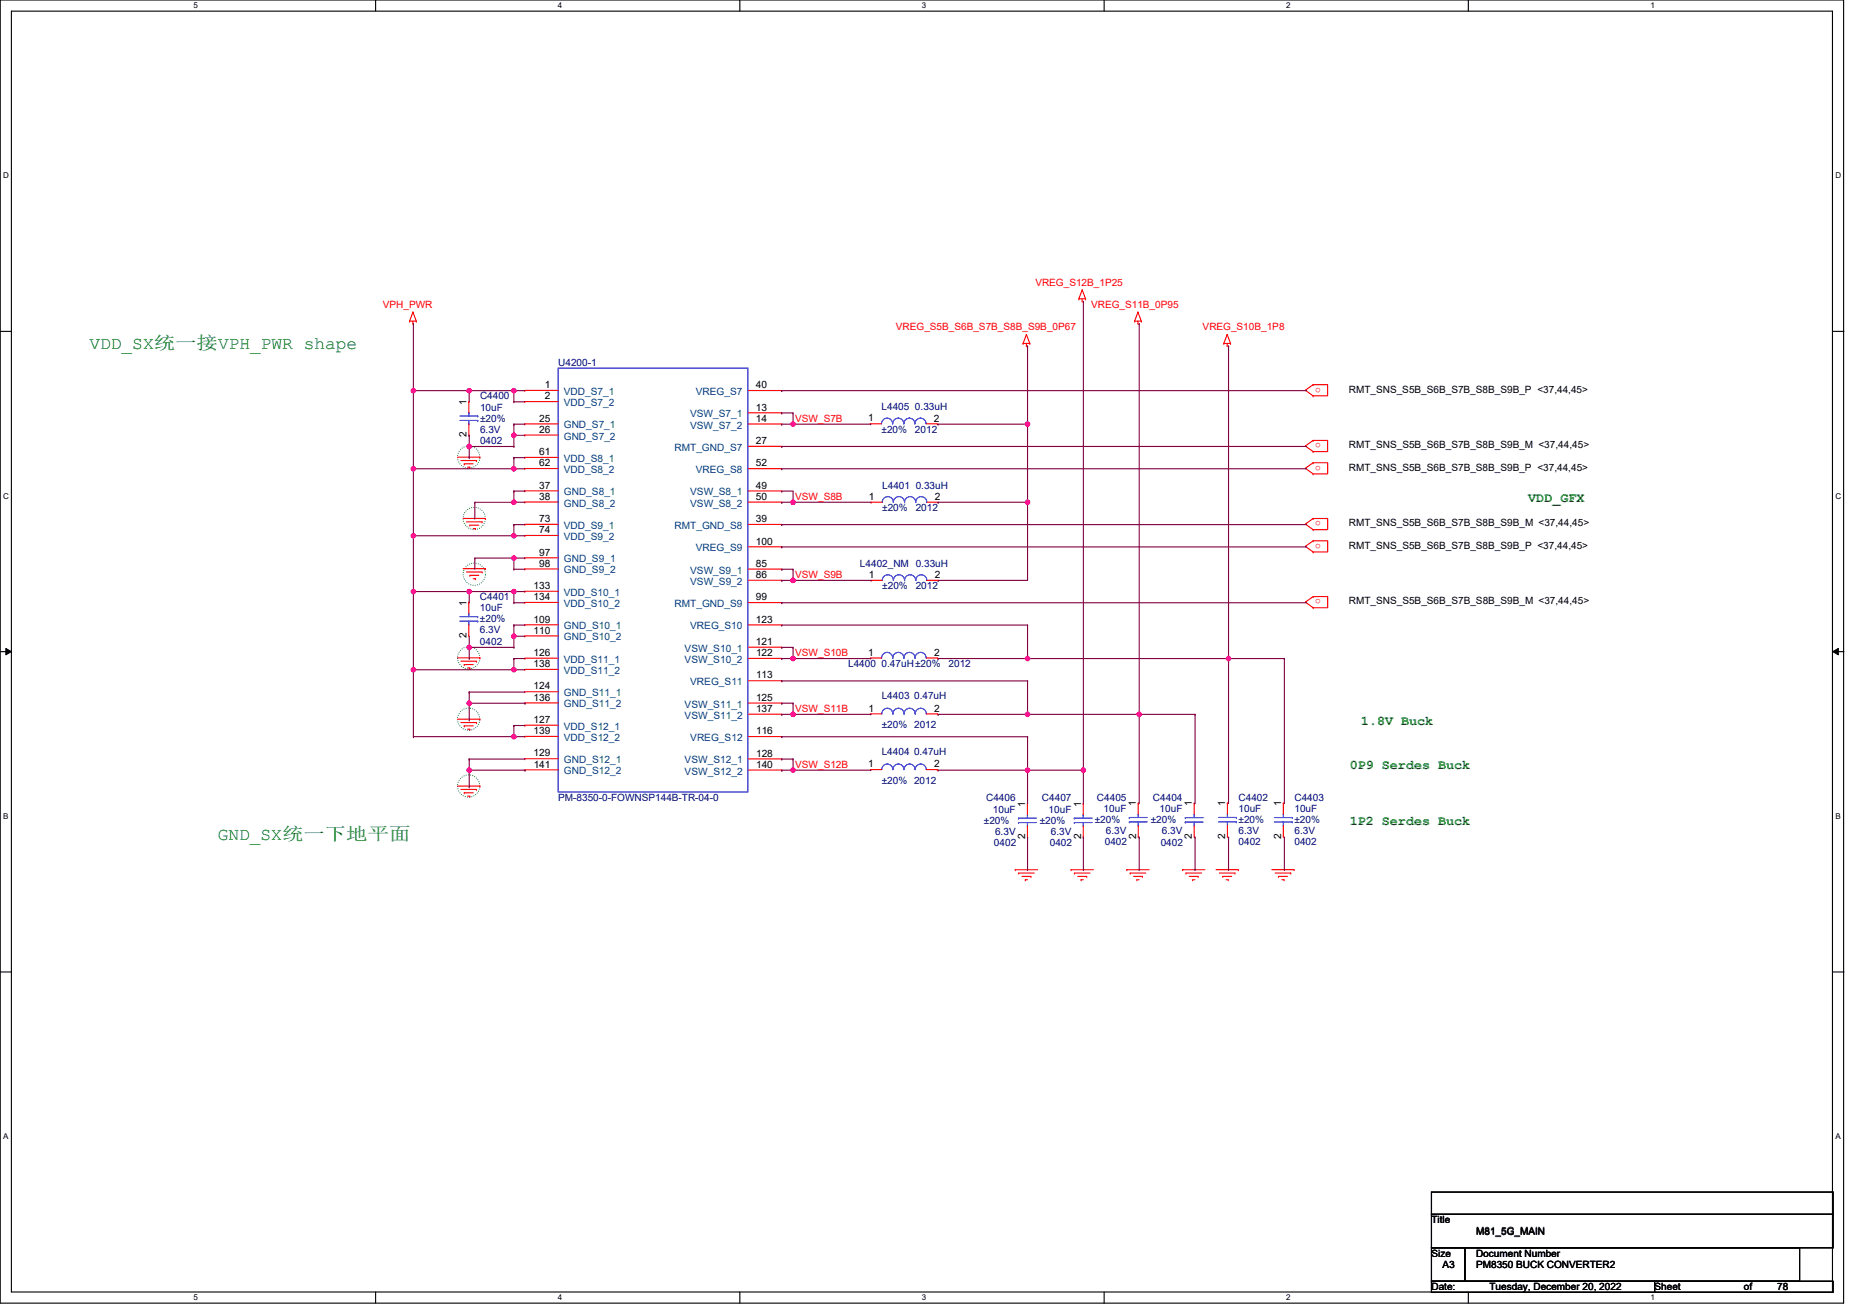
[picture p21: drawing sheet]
<svg xmlns="http://www.w3.org/2000/svg" width="297mm" height="210mm" viewBox="0 0 297 210" stroke-linecap="round" stroke-linejoin="round" font-family="sans-serif">
<defs><g id="words">
<g font-size="2.8" fill="#008000">
<text x="14.3" y="55.7">VDD_SX统级删VPH_PWR shape</text>
<text x="34.7" y="134">GND_SX统级电电统统</text>
</g>
<g font-size="2.1" fill="#008000">
<text x="243.7" y="80">VDD_GFX</text>
<text x="217" y="115.6">1.8V Buck</text>
<text x="215.2" y="122.7">0P9 Serdes Buck</text>
<text x="215.2" y="131.6">1P2 Serdes Buck</text>
</g>
<g font-size="1.6" fill="#f00">
<text x="165.1" y="45.5">VREG_S12B_1P25</text>
<text x="61" y="49.1">VPH_PWR</text>
<text x="142.9" y="52.7">VREG_S5B_S6B_S7B_S8B_S9B_0P67</text>
<text x="174" y="49.1">VREG_S11B_0P95</text>
<text x="191.8" y="52.7">VREG_S10B_1P8</text>
<text x="210.6" y="61.8" transform="rotate(180 210.6 61.8)">o</text>
<text x="126.8" y="67.3">VSW_S7B</text>
<text x="210.6" y="70.7" transform="rotate(180 210.6 70.7)">o</text>
<text x="210.6" y="74.3" transform="rotate(180 210.6 74.3)">o</text>
<text x="126.8" y="79.7">VSW_S8B</text>
<text x="210.6" y="83.2" transform="rotate(180 210.6 83.2)">o</text>
<text x="210.6" y="86.7" transform="rotate(180 210.6 86.7)">o</text>
<text x="126.8" y="92.2">VSW_S9B</text>
<text x="210.6" y="95.6" transform="rotate(180 210.6 95.6)">o</text>
<text x="126.8" y="104.7">VSW_S10B</text>
<text x="126.8" y="113.6">VSW_S11B</text>
<text x="126.8" y="122.5">VSW_S12B</text>
</g>
<g font-size="1.6" fill="#000080">
<text x="89" y="58.4">U4200-1</text>
<text x="76.5" y="63.7">C4400</text>
<text x="76.5" y="65.5">10uF</text>
<text x="140.6" y="65.5">L4405 0.33uH</text>
<text x="76.5" y="70.8">0402</text>
<text x="76.5" y="69">6.3V</text>
<text x="76.5" y="67.3">±20%</text>
<text x="140.6" y="69">±20%</text>
<text x="145.9" y="69">2012</text>
<text x="140.7" y="78">L4401 0.33uH</text>
<text x="140.7" y="81.5">±20%</text>
<text x="146" y="81.5">2012</text>
<text x="76.5" y="95.7">C4401</text>
<text x="137.1" y="90.4">L4402_NM 0.33uH</text>
<text x="140.7" y="94">±20%</text>
<text x="146" y="94">2012</text>
<text x="76.5" y="97.5">10uF</text>
<text x="76.5" y="101">6.3V</text>
<text x="76.5" y="99.3">±20%</text>
<text x="76.5" y="102.8">0402</text>
<text x="135.2" y="106.4">L4400 0.47uH±20%</text>
<text x="151.2" y="106.4">2012</text>
<text x="140.6" y="111.6">L4403 0.47uH</text>
<text x="140.6" y="116.2">±20% 2012</text>
<text x="140.6" y="120.5">L4404 0.47uH</text>
<text x="140.6" y="125.1">±20% 2012</text>
<text x="89" y="127.8">PM-8350-0-FOWNSP144B-TR-04-0</text>
<text x="156.9" y="131.4">±20%</text>
<text x="157.2" y="127.8">C4406</text>
<text x="158.3" y="129.6">10uF</text>
<text x="165.8" y="131.4">±20%</text>
<text x="166.1" y="127.8">C4407</text>
<text x="167.2" y="129.6">10uF</text>
<text x="174.5" y="131.3">±20%</text>
<text x="174.9" y="127.7">C4405</text>
<text x="176" y="129.5">10uF</text>
<text x="183.5" y="131.3">±20%</text>
<text x="183.8" y="127.8">C4404</text>
<text x="184.9" y="129.5">10uF</text>
<text x="197.5" y="127.7">C4402</text>
<text x="197.5" y="129.5">10uF</text>
<text x="197.5" y="131.3">±20%</text>
<text x="206.4" y="127.7">C4403</text>
<text x="206.4" y="129.5">10uF</text>
<text x="206.4" y="131.3">±20%</text>
<text x="158.5" y="135">0402</text>
<text x="158.7" y="133.2">6.3V</text>
<text x="167.4" y="134.9">0402</text>
<text x="167.6" y="133.2">6.3V</text>
<text x="176.1" y="134.8">0402</text>
<text x="176.3" y="133.1">6.3V</text>
<text x="185.1" y="134.9">0402</text>
<text x="185.2" y="133.1">6.3V</text>
<text x="197.5" y="134.8">0402</text>
<text x="197.5" y="133.1">6.3V</text>
<text x="206.4" y="134.9">0402</text>
<text x="206.4" y="133.1">6.3V</text>
</g>
<g font-size="1.6">
<text x="74.4" y="64.6" transform="rotate(-90 74.4 64.6)">1</text>
<text x="86.9" y="61.9">1</text>
<text x="86.9" y="63.7">2</text>
<text x="120.5" y="61.9">40</text>
<text x="120.5" y="65.5">13</text>
<text x="215.1" y="62.6">RMT_SNS_S5B_S6B_S7B_S8B_S9B_P &lt;37,44,45&gt;</text>
<text x="74.4" y="69.7" transform="rotate(-90 74.4 69.7)">2</text>
<text x="86" y="67.3">25</text>
<text x="86" y="69">26</text>
<text x="120.5" y="67.3">14</text>
<text x="120.5" y="70.8">27</text>
<text x="138.4" y="67.2">1</text>
<text x="148.9" y="67.2">2</text>
<text x="215.1" y="71.5">RMT_SNS_S5B_S6B_S7B_S8B_S9B_M &lt;37,44,45&gt;</text>
<text x="86" y="72.6">61</text>
<text x="86" y="74.4">62</text>
<text x="86" y="77.9">37</text>
<text x="120.5" y="74.4">52</text>
<text x="120.5" y="77.9">49</text>
<text x="215.1" y="75.1">RMT_SNS_S5B_S6B_S7B_S8B_S9B_P &lt;37,44,45&gt;</text>
<text x="86" y="79.7">38</text>
<text x="86" y="83.3">73</text>
<text x="120.5" y="79.7">50</text>
<text x="120.5" y="83.3">39</text>
<text x="138.5" y="79.7">1</text>
<text x="149" y="79.7">2</text>
<text x="215.1" y="84">RMT_SNS_S5B_S6B_S7B_S8B_S9B_M &lt;37,44,45&gt;</text>
<text x="86" y="85.1">74</text>
<text x="86" y="88.6">97</text>
<text x="120.5" y="86.9">100</text>
<text x="215.1" y="87.5">RMT_SNS_S5B_S6B_S7B_S8B_S9B_P &lt;37,44,45&gt;</text>
<text x="85.1" y="94">133</text>
<text x="85.1" y="95.7">134</text>
<text x="86" y="90.4">98</text>
<text x="120.5" y="90.4">85</text>
<text x="120.5" y="92.2">86</text>
<text x="120.5" y="95.8">99</text>
<text x="138.5" y="92.2">1</text>
<text x="149" y="92.2">2</text>
<text x="74.4" y="96.6" transform="rotate(-90 74.4 96.6)">1</text>
<text x="74.4" y="101.7" transform="rotate(-90 74.4 101.7)">2</text>
<text x="85.1" y="99.3">109</text>
<text x="85.1" y="101.1">110</text>
<text x="120.5" y="99.3">123</text>
<text x="215.1" y="96.4">RMT_SNS_S5B_S6B_S7B_S8B_S9B_M &lt;37,44,45&gt;</text>
<text x="85.1" y="104.6">126</text>
<text x="85.1" y="106.4">138</text>
<text x="120.5" y="102.9">121</text>
<text x="120.5" y="104.7">122</text>
<text x="138.4" y="104.6">1</text>
<text x="148.9" y="104.6">2</text>
<text x="85.1" y="110">124</text>
<text x="85.1" y="111.8">136</text>
<text x="120.5" y="108.2">113</text>
<text x="120.5" y="111.8">125</text>
<text x="120.5" y="113.6">137</text>
<text x="138.4" y="113.5">1</text>
<text x="148.9" y="113.5">2</text>
<text x="85.1" y="115.3">127</text>
<text x="85.1" y="117.1">139</text>
<text x="120.5" y="117.1">116</text>
<text x="85.1" y="120.7">129</text>
<text x="85.1" y="122.4">141</text>
<text x="120.5" y="120.7">128</text>
<text x="120.5" y="122.5">140</text>
<text x="138.4" y="122.4">1</text>
<text x="148.9" y="122.4">2</text>
<text x="163.5" y="128.7" transform="rotate(-90 163.5 128.7)">1</text>
<text x="172.4" y="128.7" transform="rotate(-90 172.4 128.7)">1</text>
<text x="181.1" y="128.6" transform="rotate(-90 181.1 128.6)">1</text>
<text x="190" y="128.6" transform="rotate(-90 190 128.6)">1</text>
<text x="195.3" y="128.6" transform="rotate(-90 195.3 128.6)">1</text>
<text x="204.3" y="128.6" transform="rotate(-90 204.3 128.6)">1</text>
<text x="163.5" y="133.9" transform="rotate(-90 163.5 133.9)">2</text>
<text x="172.4" y="133.9" transform="rotate(-90 172.4 133.9)">2</text>
<text x="181.1" y="133.8" transform="rotate(-90 181.1 133.8)">2</text>
<text x="190.1" y="133.8" transform="rotate(-90 190.1 133.8)">2</text>
<text x="195.3" y="133.8" transform="rotate(-90 195.3 133.8)">2</text>
<text x="204.3" y="133.8" transform="rotate(-90 204.3 133.8)">2</text>
<text x="228.2" y="195.1">Title</text>
<text x="235.3" y="196.9">M81_5G_MAIN</text>
<text x="228.2" y="200.5">Size</text>
<text x="230" y="202.2">A3</text>
<text x="235.3" y="200.5">Document Number</text>
<text x="235.3" y="202.2">PM8350 BUCK CONVERTER2</text>
<text x="228.2" y="205.8">Date:</text>
<text x="237.5" y="205.8">Tuesday, December 20, 2022</text>
<text x="263.8" y="205.8">Sheet</text>
<text x="278" y="205.8">of</text>
<text x="283.4" y="205.8">78</text>
</g>
<g font-size="1.6" fill="#004080">
<text x="89.9" y="63">VDD_S7_1</text>
<text x="89.9" y="64.8">VDD_S7_2</text>
<text x="110.9" y="63">VREG_S7</text>
<text x="89.9" y="68.3">GND_S7_1</text>
<text x="89.9" y="70.1">GND_S7_2</text>
<text x="107.5" y="71.9">RMT_GND_S7</text>
<text x="110" y="66.6">VSW_S7_1</text>
<text x="110" y="68.3">VSW_S7_2</text>
<text x="89.9" y="73.7">VDD_S8_1</text>
<text x="89.9" y="75.5">VDD_S8_2</text>
<text x="110.9" y="75.5">VREG_S8</text>
<text x="89.9" y="79">GND_S8_1</text>
<text x="89.9" y="80.8">GND_S8_2</text>
<text x="110" y="79">VSW_S8_1</text>
<text x="110" y="80.8">VSW_S8_2</text>
<text x="89.9" y="84.4">VDD_S9_1</text>
<text x="89.9" y="86.1">VDD_S9_2</text>
<text x="89.9" y="89.7">GND_S9_1</text>
<text x="107.5" y="84.4">RMT_GND_S8</text>
<text x="110.9" y="87.9">VREG_S9</text>
<text x="89.9" y="91.5">GND_S9_2</text>
<text x="89.9" y="95">VDD_S10_1</text>
<text x="110" y="91.5">VSW_S9_1</text>
<text x="110" y="93.3">VSW_S9_2</text>
<text x="89.9" y="96.8">VDD_S10_2</text>
<text x="89.9" y="100.4">GND_S10_1</text>
<text x="107.5" y="96.8">RMT_GND_S9</text>
<text x="110" y="100.4">VREG_S10</text>
<text x="89.9" y="102.2">GND_S10_2</text>
<text x="89.9" y="105.7">VDD_S11_1</text>
<text x="89.9" y="107.5">VDD_S11_2</text>
<text x="109.2" y="104">VSW_S10_1</text>
<text x="109.2" y="105.7">VSW_S10_2</text>
<text x="89.9" y="111.1">GND_S11_1</text>
<text x="89.9" y="112.8">GND_S11_2</text>
<text x="109.2" y="112.9">VSW_S11_1</text>
<text x="110" y="109.3">VREG_S11</text>
<text x="89.9" y="116.4">VDD_S12_1</text>
<text x="89.9" y="118.2">VDD_S12_2</text>
<text x="109.2" y="114.6">VSW_S11_2</text>
<text x="110.1" y="118.2">VREG_S12</text>
<text x="89.9" y="121.7">GND_S12_1</text>
<text x="89.9" y="123.5">GND_S12_2</text>
<text x="109.2" y="121.8">VSW_S12_1</text>
<text x="109.2" y="123.5">VSW_S12_2</text>
</g>
<g font-size="1.3">
<text x="30.9" y="1.3">5</text>
<text x="88.9" y="1.3">4</text>
<text x="147" y="1.3">3</text>
<text x="205.1" y="1.3">2</text>
<text x="263.2" y="1.3">1</text>
<text x=".5" y="28.5">D</text>
<text x="292.6" y="28.5">D</text>
<text x=".5" y="79.5">C</text>
<text x="292.7" y="79.5">C</text>
<text x=".5" y="130.6">B</text>
<text x="292.7" y="130.6">B</text>
<text x=".5" y="181.7">A</text>
<text x="292.7" y="181.7">A</text>
<text x="30.9" y="207.4">5</text>
<text x="88.9" y="207.4">4</text>
<text x="147" y="207.4">3</text>
<text x="205.1" y="207.4">2</text>
<text x="263.2" y="207.4">1</text>
</g>
</g></defs>
<path d="M0 0h293.9v207.9h-293.9zM1.8 1.8h290.4v204.3h-290.4z" fill="none" stroke="#000" stroke-width=".18"/>
<g fill="#fff">
<path d="M30.9 .2h.7v1.4h-.7z"/>
<path d="M30.9 206.3h.7v1.4h-.7z"/>
</g>
<path d="M59.9 0v1.8M59.9 206.1v1.8" fill="none" stroke="#000" stroke-width=".18"/>
<g fill="#fff">
<path d="M88.9 .2h.7v1.4h-.7z"/>
<path d="M88.9 206.3h.7v1.4h-.7z"/>
</g>
<path d="M118 0v1.8M118 206.1v1.8" fill="none" stroke="#000" stroke-width=".18"/>
<g fill="#fff">
<path d="M147 .2h.7v1.4h-.7z"/>
<path d="M147 206.3h.7v1.4h-.7z"/>
</g>
<path d="M176 0v1.8M176 206.1v1.8" fill="none" stroke="#000" stroke-width=".18"/>
<g fill="#fff">
<path d="M205.1 .2h.7v1.4h-.7z"/>
<path d="M205.1 206.3h.7v1.4h-.7z"/>
</g>
<path d="M234.1 0v1.8M234.1 206.1v1.8" fill="none" stroke="#000" stroke-width=".18"/>
<g fill="#fff">
<path d="M263.2 .2h.7v1.4h-.7z"/>
<path d="M263.2 206.3h.7v1.4h-.7z"/>
<path d="M.5 27.3h.9v1.4h-.9z"/>
<path d="M292.6 27.3h1v1.4h-1z"/>
<path d="M.5 78.4h.9v1.4h-.9z"/>
<path d="M292.7 78.4h.9v1.4h-.9z"/>
</g>
<path d="M0 52.9h1.8M292.2 52.9h1.8" fill="none" stroke="#000" stroke-width=".18"/>
<g fill="#fff">
<path d="M.5 129.5h.8v1.4h-.8z"/>
<path d="M292.7 129.5h.8v1.4h-.8z"/>
</g>
<path d="M0 103.9h1.8M292.2 103.9h1.8" fill="none" stroke="#000" stroke-width=".18"/>
<path d="M.9 103.4l.9 .5-.9 .5zM292.2 103.9l.9-.5v1z" fill="#000"/>
<path d="M.9 103.4l.9 .5-.9 .5zM292.2 103.9l.9-.5v1z" fill="none" stroke="#000" stroke-width=".16"/>
<g fill="#fff">
<path d="M.5 180.6h.8v1.4h-.8z"/>
<path d="M292.7 180.6h.8v1.4h-.8z"/>
</g>
<path d="M0 155h1.8M292.2 155h1.8M228.2 190.1h64.1v3.6h-64.1zM228.2 193.7h64.1v5.3h-64.1zM228.2 199h5.4v5.4h-5.4zM233.6 199h53.3v5.4h-53.3zM228.2 204.4h35.6v1.7h-35.6zM263.8 204.4h28.5v1.7h-28.5z" fill="none" stroke="#000" stroke-width=".18"/>
<g fill="none" stroke="#008000" stroke-width=".18" stroke-dasharray="0 .4">
<circle cx="74.7" cy="72.9" r="1.78"/>
<circle cx="75.6" cy="91.6" r="1.78"/>
<circle cx="75.6" cy="82.7" r="1.78"/>
<circle cx="74.7" cy="114.7" r="1.78"/>
<circle cx="74.7" cy="104.9" r="1.78"/>
<circle cx="74.7" cy="125.4" r="1.78"/>
</g>
<g fill="none" stroke="#f00" stroke-width=".18">
<path d="M65.3 51.2h.1M65.3 51.2h1.1M65.8 51.6h.1M65.8 49.8h.1M65.8 51.2v.4M65.8 49.8l.6 1.4M65.8 49.8l-.5 1.4M66.4 51.2h.1M163.1 54.8h.1M163.1 54.8h1.1M163.7 55.1h.1M163.7 53.4h.1"/>
<path d="M163.7 54.8v.3M163.7 53.4l.5 1.4M163.7 53.4l-.6 1.4M164.2 54.8h.1M172 47.7h.1M172 47.7h1.1M172.5 48h.1M172.5 46.2h.1M172.5 47.7v.3M172.5 46.2l.6 1.5M172.5 46.2l-.5 1.5M173.1 47.7h.1"/>
<path d="M180.9 51.2h.1M180.9 51.2h1.1M181.4 51.6h.1M181.4 49.8h.1M181.4 51.2v.4M181.4 49.8l.6 1.4M181.4 49.8l-.5 1.4M182 51.2h.1M195.1 54.8h.1M195.1 54.8h1.1M195.7 55.1h.1M195.7 53.4h.1"/>
<path d="M195.7 54.8v.3M195.7 53.4l.5 1.4M195.7 53.4l-.6 1.4M196.2 54.8h.1M73 72.9h3.5M73.5 73.5h2.5M74 74h.1M74 74h1.4M74.6 74.5h.3M74.8 64h.1M74.8 64v1.8M74.8 69.4h.1"/>
<path d="M74.8 67.6v1.8M74.9 74.5h.1M76 73.5h.1M76.5 72.9h.1M83.7 62.3h.1M83.7 62.3h5.3M83.7 64.1h.1M83.7 64.1h5.3M83.7 67.6h.1M83.7 67.6h5.3M83.7 69.4h.1M83.7 69.4h5.3"/>
<path d="M83.7 73h.1M83.7 73h5.3M83.7 74.7h.1M83.7 74.7h5.3M83.7 78.3h.1M83.7 78.3h5.3M119.3 62.3h5.3M119.3 65.8h5.3M119.3 67.6h5.3M119.3 71.2h5.3M119.3 74.7h5.3M119.3 78.3h5.3"/>
<path d="M124.6 62.3h.1M124.6 65.8h.1M124.6 67.6h.1M124.6 71.2h.1M124.6 74.7h.1M124.6 78.3h.1M138.8 67.6h.1M138.8 67.6h1.8M147.7 67.6h1.7M149.4 67.6h.1M209.4 63.1h.1M209.4 61.4h.1"/>
<path d="M209.4 61.4h2.3v1.7h-2.3M209.4 61.4l-1.3 .8 1.3 .9M209.4 72h.1M209.4 70.3h.1M209.4 70.3h2.3v1.7h-2.3M209.4 70.3l-1.3 .8 1.3 .9M209.4 75.6h.1M209.4 73.8h.1M209.4 73.8h2.3v1.8h-2.3M209.4 73.8l-1.3 .9 1.3 .9M73.8 82.7h3.6M73.8 90.7h3.6"/>
<path d="M74.4 83.2h2.5M74.4 91.2h2.5M74.7 96.1h.1M74.7 96.1v1.7M74.7 99.6v1.8M74.9 83.8h.1M74.9 91.8h.1M74.9 83.8h1.4M74.9 91.8h1.4M75.4 84.3h.4M75.4 92.3h.4M75.8 84.3h.1"/>
<path d="M75.8 92.3h.1M76.9 83.2h.1M76.9 91.2h.1M77.4 82.7h.1M77.4 90.7h.1M83.7 80.1h.1M83.7 80.1h5.3M83.7 83.6h.1M83.7 83.6h5.3M83.7 85.4h.1M83.7 85.4h5.3M83.7 89h.1"/>
<path d="M83.7 89h5.3M83.7 90.8h.1M83.7 90.8h5.3M83.7 94.3h.1M83.7 94.3h5.3M83.7 96.1h.1M83.7 96.1h5.3M83.7 99.7h.1M83.7 99.7h5.3M119.3 80.1h5.3M119.3 83.7h5.3M119.3 87.2h5.3"/>
<path d="M119.3 90.8h5.3M119.3 92.6h5.3M119.3 96.1h5.3M119.3 99.7h5.3M124.6 80.1h.1M124.6 83.7h.1M124.6 87.2h.1M124.6 90.8h.1M124.6 92.6h.1M124.6 96.1h.1M124.6 99.7h.1M138.9 80.1h.1"/>
<path d="M138.9 80.1h1.8M138.9 92.6h.1M138.9 92.6h1.8M147.8 80.1h1.8M147.8 92.6h1.8M149.6 80.1h.1M149.6 92.6h.1M209.4 84.5h.1M209.4 82.7h.1M209.4 82.7h2.3v1.8h-2.3M209.4 82.7l-1.3 .9 1.3 .9M209.4 88h.1"/>
<path d="M209.4 86.3h.1M209.4 86.3h2.3v1.7h-2.3M209.4 86.3l-1.3 .8 1.3 .9M209.4 96.9h.1M209.4 95.2h.1M209.4 95.2h2.3v1.7h-2.3M209.4 95.2l-1.3 .8 1.3 .9M73 104.9h3.5M73 114.7h3.5M73.5 105.5h2.5M73.5 115.2h2.5M74 106h.1"/>
<path d="M74 115.8h.1M74 106h1.4M74 115.8h1.4M74.6 106.5h.3M74.6 116.3h.3M74.7 101.4h.1M74.9 106.5h.1M74.9 116.3h.1M76 105.5h.1M76 115.2h.1M76.5 104.9h.1M76.5 114.7h.1"/>
<path d="M83.7 101.4h.1M83.7 101.4h5.3M83.7 105h.1M83.7 105h5.3M83.7 106.8h.1M83.7 106.8h5.3M83.7 110.3h.1M83.7 110.3h5.3M83.7 112.1h.1M83.7 112.1h5.3M83.7 115.7h.1M83.7 115.7h5.3"/>
<path d="M83.7 117.5h.1M83.7 117.5h5.3M119.3 103.2h5.3M119.3 105h5.3M119.3 108.6h5.3M119.3 112.1h5.3M119.3 113.9h5.3M119.3 117.5h5.3M124.6 103.2h.1M124.6 105h.1M124.6 108.6h.1M124.6 112.1h.1"/>
<path d="M124.6 113.9h.1M124.6 117.5h.1M138.8 105h.1M138.8 105h1.8M138.8 113.9h.1M138.8 113.9h1.8M147.7 105h1.8M147.7 113.9h1.8M149.5 105h.1M149.5 113.9h.1M73 125.4h3.5M73.5 125.9h2.5"/>
<path d="M74 126.4h.1M74 126.4h1.4M74.6 127h.3M74.9 127h.1M76 125.9h.1M76.5 125.4h.1M83.7 121h.1M83.7 121h5.3M83.7 122.8h.1M83.7 122.8h5.3M119.3 121h5.3M119.3 122.8h5.3"/>
<path d="M124.6 121h.1M124.6 122.8h.1M138.8 122.8h.1M138.8 122.8h1.8M147.7 122.8h1.8M149.5 122.8h.1M161.9 138.7h.1M161.9 138.7h3.5M162.4 139.3h.1M162.4 139.3h2.5M162.9 139.8h1.5M163.8 128.2h.1"/>
<path d="M163.8 128.2v1.8M163.8 133.5h.1M163.8 131.7v1.8M164.4 139.8h.1M170.8 138.7h.1M170.8 138.7h3.5M171.3 139.3h.1M171.3 139.3h2.5M171.8 139.8h1.5M172.7 128.2h.1M172.7 128.2v1.8M172.7 133.5h.1"/>
<path d="M172.7 131.7v1.8M173.3 139.8h.1M179.7 138.7h.1M179.7 138.7h3.5M180.2 139.3h.1M180.2 139.3h2.5M180.7 139.8h1.5M181.5 128.1h.1M181.5 128.1v1.8M181.5 133.4h.1M181.5 131.6v1.8M182.2 139.8h.1"/>
<path d="M188.6 138.7h.1M188.6 138.7h3.5M189.1 139.3h.1M189.1 139.3h2.5M189.6 139.8h1.4M190.4 128.1h.1M190.4 128.1v1.8M190.4 133.4h.1M190.4 131.7v1.7M191 139.8h.1M193.9 138.7h3.5M194.4 139.3h2.5"/>
<path d="M195 139.8h.1M195 139.8h1.4M195.7 128.1h.1M195.7 128.1v1.7M195.7 133.4h.1M195.7 131.6v1.8M196.9 139.3h.1M197.4 138.7h.1M202.8 138.7h3.5M203.3 139.3h2.5M203.8 139.8h.1M203.8 139.8h1.5"/>
<path d="M204.6 128.1h.1M204.6 128.1v1.8M204.6 133.4h.1M204.6 131.6v1.8M205.8 139.3h.1M206.3 138.7h.1M163.5 140.3h.1M163.5 140.3h.3M172.4 140.3h.1M172.4 140.3h.3M181.3 140.3h.1M181.3 140.3h.3"/>
<path d="M190.2 140.3h.1M190.2 140.3h.3M195.5 140.3h.3M195.8 140.3h.1M204.4 140.3h.3M204.7 140.3h.1"/>
</g>
<g fill="none" stroke="#00f" stroke-width=".18">
<path d="M89 58.7h30.2v67.6h-30.2zM73.3 66.4h2.9M73.3 67.1h2.9M74.8 65.8h.1M74.8 67.6h.1M74.8 65.8v.6M74.8 67.1v.5M76.2 66.4h.1M76.2 67.1h.1M140.6 67.6a.88 .88 0 0 1 .8-.9 .88 .88 0 0 1 .9 .9 .88 .88 0 0 1 .9-.9 .88 .88 0 0 1 .9 .9 .88 .88 0 0 1 .9-.9 .88 .88 0 0 1 .9 .9 .88 .88 0 0 1 .9-.9 .88 .88 0 0 1 .9 .9M73.3 98.4h2.9M73.3 99.1h2.9"/>
<path d="M74.7 97.8h.1M74.7 99.6h.1M74.7 97.8v.6M74.7 99.1v.5M76.2 98.4h.1M76.2 99.1h.1M140.7 80.1a.88 .88 0 0 1 .9-.9 .88 .88 0 0 1 .8 .9M140.7 92.6a.88 .88 0 0 1 .9-.9 .88 .88 0 0 1 .8 .9M142.4 80.1a.88 .88 0 0 1 .9-.9 .88 .88 0 0 1 .9 .9 .88 .88 0 0 1 .9-.9 .88 .88 0 0 1 .9 .9 .88 .88 0 0 1 .9-.9 .88 .88 0 0 1 .9 .9M142.4 92.6a.88 .88 0 0 1 .9-.9 .88 .88 0 0 1 .9 .9 .88 .88 0 0 1 .9-.9 .88 .88 0 0 1 .9 .9 .88 .88 0 0 1 .9-.9 .88 .88 0 0 1 .9 .9M140.6 104.9v.1a.88 .88 0 0 1 .9-.9 .88 .88 0 0 1 .8 .9 .88 .88 0 0 1 .9-.9 .88 .88 0 0 1 .9 .9v-.1M140.6 113.9a.88 .88 0 0 1 .9-.9 .88 .88 0 0 1 .9 .9"/>
<path d="M142.4 113.9a.88 .88 0 0 1 .9-.9 .88 .88 0 0 1 .8 .9 .88 .88 0 0 1 .9-.9 .88 .88 0 0 1 .9 .9 .88 .88 0 0 1 .9-.9 .88 .88 0 0 1 .9 .9M144.1 104.9v.1a.88 .88 0 0 1 .9-.9 .88 .88 0 0 1 .9 .9 .88 .88 0 0 1 .9-.9 .88 .88 0 0 1 .9 .9v-.1M140.6 122.8a.88 .88 0 0 1 .9-.9 .88 .88 0 0 1 .9 .9 .88 .88 0 0 1 .9-.9 .88 .88 0 0 1 .8 .9 .88 .88 0 0 1 .9-.9 .88 .88 0 0 1 .9 .9 .88 .88 0 0 1 .9-.9 .88 .88 0 0 1 .9 .9M162.4 130.5h.1M162.4 131.2h.1M162.4 130.5h2.8M162.4 131.2h2.8M163.8 130h.1M163.8 131.7h.1M163.8 130v.5M163.8 131.2v.5M171.3 130.5h.1"/>
<path d="M171.3 131.2h.1M171.3 130.5h2.8M171.3 131.2h2.8M172.7 130h.1M172.7 131.7h.1M172.7 130v.5M172.7 131.2v.5M180.1 130.4h.1M180.1 131.1h.1M180.1 130.4h2.8M180.1 131.1h2.8M181.5 129.9h.1"/>
<path d="M181.5 131.6h.1M181.5 129.9v.5M181.5 131.1v.5M189 130.4h.1M189 131.1h.1M189 131.1h2.8M189 130.4h2.8M190.4 129.9h.1M190.4 131.7h.1M190.4 129.9v.5M190.4 131.1v.6M194.3 130.4h2.8"/>
<path d="M194.3 131.1h2.8M195.7 129.8h.1M195.7 131.6h.1M195.7 129.8v.6M195.7 131.1v.5M197.1 130.4h.1M197.1 131.1h.1M203.2 130.4h2.8M203.2 131.1h2.8M204.6 129.9h.1M204.6 131.6h.1M204.6 129.9v.5"/>
<path d="M204.6 131.1v.5M206 130.4h.1M206 131.1h.1"/>
</g>
<path d="M65.9 51.6h.1M65.9 51.6v10.7" fill="none" stroke="#800040" stroke-width=".18"/>
<circle cx="65.9" cy="62.3" r=".35" fill="#f0f"/>
<circle cx="65.9" cy="62.3" r=".35" fill="none" stroke="#f0f" stroke-width=".18"/>
<path d="M65.9 62.3h.1M65.9 62.3v12.5M65.9 62.3h16M74.8 62.3h.1" fill="none" stroke="#800040" stroke-width=".18"/>
<circle cx="81.9" cy="62.3" r=".35" fill="#f0f"/>
<circle cx="81.9" cy="62.3" r=".35" fill="none" stroke="#f0f" stroke-width=".18"/>
<circle cx="74.8" cy="62.3" r=".35" fill="#f0f"/>
<circle cx="74.8" cy="62.3" r=".35" fill="none" stroke="#f0f" stroke-width=".18"/>
<g fill="none" stroke="#800040" stroke-width=".18">
<path d="M74.8 62.3h.1M74.8 62.3v1.8M81.9 62.3h.1M81.9 64.1h.1M81.9 62.3h1.8M81.9 62.3v1.8M81.9 64.1h1.8M124.7 62.3h.1M124.7 65.9h.1M124.7 62.3h83.6M124.7 65.9h1.7M126.4 65.9h.1"/>
<path d="M126.4 65.9v1.8"/>
</g>
<circle cx="126.4" cy="67.6" r=".35" fill="#f0f"/>
<circle cx="126.4" cy="67.6" r=".35" fill="none" stroke="#f0f" stroke-width=".18"/>
<path d="M81.9 67.7h.1M81.9 67.7h1.8M81.9 67.7v1.7" fill="none" stroke="#800040" stroke-width=".18"/>
<circle cx="81.9" cy="69.4" r=".35" fill="#f0f"/>
<circle cx="81.9" cy="69.4" r=".35" fill="none" stroke="#f0f" stroke-width=".18"/>
<g fill="none" stroke="#800040" stroke-width=".18">
<path d="M65.9 74.8h.1M65.9 74.8v10.7M74.8 69.4h.1M74.8 69.4v1.8M81.9 69.4h.1M81.9 73h.1M81.9 69.4v1.8M81.9 73v1.8h-16M81.9 69.4h1.8M81.9 73h1.8M124.7 67.7h.1M124.7 67.7h14.2"/>
<path d="M124.7 71.2h.1M124.7 71.2h83.6M126.4 67.7h.1M149.6 67.7h.1M149.6 67.7h14.2"/>
</g>
<circle cx="81.9" cy="74.8" r=".35" fill="#f0f"/>
<circle cx="81.9" cy="74.8" r=".35" fill="none" stroke="#f0f" stroke-width=".18"/>
<circle cx="65.9" cy="74.8" r=".35" fill="#f0f"/>
<circle cx="65.9" cy="74.8" r=".35" fill="none" stroke="#f0f" stroke-width=".18"/>
<path d="M81.9 74.8h.1M81.9 78.3h.1M81.9 74.8h1.8M81.9 78.3h1.8M81.9 78.3v1.8M124.7 74.8h.1M124.7 74.8h83.6" fill="none" stroke="#800040" stroke-width=".18"/>
<circle cx="81.9" cy="80.1" r=".35" fill="#f0f"/>
<circle cx="81.9" cy="80.1" r=".35" fill="none" stroke="#f0f" stroke-width=".18"/>
<g fill="none" stroke="#800040" stroke-width=".18">
<path d="M124.7 78.3h.1M124.7 78.3h1.7M65.9 85.5h.1M65.9 85.5v8.9M81.9 80.1h.1M81.9 83.7h.1M81.9 80.1h1.8M81.9 83.7h1.8M81.9 83.7v1.8h-16M124.7 80.1h.1M124.7 83.7h.1M124.7 80.1h14.2"/>
<path d="M124.7 83.7h83.6M126.4 80.1h.1M149.6 80.1h.1M149.6 80.1h14.2"/>
</g>
<circle cx="81.9" cy="85.4" r=".35" fill="#f0f"/>
<circle cx="81.9" cy="85.4" r=".35" fill="none" stroke="#f0f" stroke-width=".18"/>
<circle cx="65.9" cy="85.4" r=".35" fill="#f0f"/>
<circle cx="65.9" cy="85.4" r=".35" fill="none" stroke="#f0f" stroke-width=".18"/>
<path d="M81.9 85.5h.1M81.9 89h.1M81.9 85.5h1.8M81.9 89v1.8M81.9 89h1.8M124.7 87.2h.1M124.7 87.2h83.6" fill="none" stroke="#800040" stroke-width=".18"/>
<circle cx="81.9" cy="89" r=".35" fill="#f0f"/>
<circle cx="81.9" cy="89" r=".35" fill="none" stroke="#f0f" stroke-width=".18"/>
<path d="M81.9 90.8h.1M81.9 90.8h1.8M124.7 90.8h.1M124.7 92.6h.1M124.7 90.8h1.7M124.7 92.6h14.2M126.4 90.8h.1M126.4 92.6h.1M126.4 90.8v1.8" fill="none" stroke="#800040" stroke-width=".18"/>
<circle cx="126.4" cy="92.6" r=".35" fill="#f0f"/>
<circle cx="126.4" cy="92.6" r=".35" fill="none" stroke="#f0f" stroke-width=".18"/>
<path d="M65.9 94.4h.1M65.9 94.4v12.4M149.6 92.6h.1M149.6 92.6h14.2" fill="none" stroke="#800040" stroke-width=".18"/>
<circle cx="65.9" cy="106.8" r=".35" fill="#f0f"/>
<circle cx="65.9" cy="106.8" r=".35" fill="none" stroke="#f0f" stroke-width=".18"/>
<circle cx="65.9" cy="94.4" r=".35" fill="#f0f"/>
<circle cx="65.9" cy="94.4" r=".35" fill="none" stroke="#f0f" stroke-width=".18"/>
<path d="M65.9 94.4h.1M65.9 94.4h16M74.8 94.4h.1M74.8 94.4v1.7" fill="none" stroke="#800040" stroke-width=".18"/>
<circle cx="81.9" cy="94.4" r=".35" fill="#f0f"/>
<circle cx="81.9" cy="94.4" r=".35" fill="none" stroke="#f0f" stroke-width=".18"/>
<circle cx="74.8" cy="94.4" r=".35" fill="#f0f"/>
<circle cx="74.8" cy="94.4" r=".35" fill="none" stroke="#f0f" stroke-width=".18"/>
<g fill="none" stroke="#800040" stroke-width=".18">
<path d="M81.9 94.4h.1M81.9 96.1h.1M81.9 99.7h.1M81.9 94.4v1.7M81.9 99.7v3.6M81.9 94.4h1.8M81.9 96.1h1.8M81.9 99.7h1.8M124.7 96.1h.1M124.7 96.1h83.6M74.8 103.3h.1M74.8 101.5v1.8"/>
<path d="M81.9 101.5h.1M81.9 101.5h1.8"/>
</g>
<circle cx="81.9" cy="101.5" r=".35" fill="#f0f"/>
<circle cx="81.9" cy="101.5" r=".35" fill="none" stroke="#f0f" stroke-width=".18"/>
<path d="M81.9 105h.1M81.9 105h1.8M81.9 105v1.8M124.7 103.3h.1M124.7 103.3h1.7M126.4 103.3h.1M126.4 103.3v1.7" fill="none" stroke="#800040" stroke-width=".18"/>
<circle cx="81.9" cy="106.8" r=".35" fill="#f0f"/>
<circle cx="81.9" cy="106.8" r=".35" fill="none" stroke="#f0f" stroke-width=".18"/>
<g fill="none" stroke="#800040" stroke-width=".18">
<path d="M65.9 106.8h.1M65.9 117.5h.1M65.9 106.8h17.8M65.9 106.8v10.7M74.8 110.4h.1M74.8 110.4v1.8M74.8 110.4h8.9M81.9 106.8h.1M81.9 115.7h.1M81.9 115.7h1.8M81.9 115.7v1.8h-16M124.7 105h.1"/>
<path d="M124.7 112.2h.1M124.7 105h1.7M124.7 112.2h1.7M126.4 112.2h.1M126.4 112.2v1.7M149.6 105h.1M149.6 105h14.2"/>
</g>
<circle cx="81.9" cy="117.5" r=".35" fill="#f0f"/>
<circle cx="81.9" cy="117.5" r=".35" fill="none" stroke="#f0f" stroke-width=".18"/>
<path d="M81.9 117.5h.1M81.9 117.5h1.8M124.7 113.9h.1M124.7 113.9h14.2M126.4 113.9h.1" fill="none" stroke="#800040" stroke-width=".18"/>
<circle cx="126.4" cy="113.9" r=".35" fill="#f0f"/>
<circle cx="126.4" cy="113.9" r=".35" fill="none" stroke="#f0f" stroke-width=".18"/>
<path d="M149.6 113.9h.1M149.6 113.9h14.2M74.8 121.1h.1M74.8 121.1h8.9M74.8 121.1v1.7M124.7 121.1h.1M124.7 122.8h.1M124.7 121.1h1.7M124.7 122.8h14.2M126.4 121.1h.1M126.4 122.8h.1M126.4 121.1v1.7" fill="none" stroke="#800040" stroke-width=".18"/>
<circle cx="126.4" cy="122.8" r=".35" fill="#f0f"/>
<circle cx="126.4" cy="122.8" r=".35" fill="none" stroke="#f0f" stroke-width=".18"/>
<path d="M163.8 55.2h.1M163.8 55.2v24.9M163.8 67.7h.1M149.6 122.8h.1M149.6 122.8h14.2" fill="none" stroke="#800040" stroke-width=".18"/>
<circle cx="163.8" cy="80.1" r=".35" fill="#f0f"/>
<circle cx="163.8" cy="80.1" r=".35" fill="none" stroke="#f0f" stroke-width=".18"/>
<circle cx="163.8" cy="67.6" r=".35" fill="#f0f"/>
<circle cx="163.8" cy="67.6" r=".35" fill="none" stroke="#f0f" stroke-width=".18"/>
<path d="M126.4 105h.1M126.4 105h12.5" fill="none" stroke="#800040" stroke-width=".18"/>
<circle cx="126.4" cy="105" r=".35" fill="#f0f"/>
<circle cx="126.4" cy="105" r=".35" fill="none" stroke="#f0f" stroke-width=".18"/>
<path d="M163.8 105h.1M163.8 105h32.1" fill="none" stroke="#800040" stroke-width=".18"/>
<circle cx="163.8" cy="105" r=".35" fill="#f0f"/>
<circle cx="163.8" cy="105" r=".35" fill="none" stroke="#f0f" stroke-width=".18"/>
<g fill="none" stroke="#800040" stroke-width=".18">
<path d="M195.9 55.2h.1M195.9 55.2v49.8M124.7 99.7h.1M124.7 99.7h39.1M163.8 99.7h.1M163.8 99.7v5.3M124.7 108.6h.1M124.7 108.6h39.1M163.8 108.6h.1M163.8 113.9h.1M163.8 108.6v5.3M163.8 113.9h17.8"/>
<path d="M195.9 133.5h.1M195.9 133.5v5.4M204.8 133.5h.1M204.8 133.5v5.4"/>
</g>
<circle cx="163.8" cy="113.9" r=".35" fill="#f0f"/>
<circle cx="163.8" cy="113.9" r=".35" fill="none" stroke="#f0f" stroke-width=".18"/>
<path d="M181.6 51.6h.1M181.6 51.6v62.3" fill="none" stroke="#800040" stroke-width=".18"/>
<circle cx="181.6" cy="113.9" r=".35" fill="#f0f"/>
<circle cx="181.6" cy="113.9" r=".35" fill="none" stroke="#f0f" stroke-width=".18"/>
<path d="M195.9 105h.1M195.9 105v23.2" fill="none" stroke="#800040" stroke-width=".18"/>
<circle cx="195.9" cy="105" r=".35" fill="#f0f"/>
<circle cx="195.9" cy="105" r=".35" fill="none" stroke="#f0f" stroke-width=".18"/>
<g fill="none" stroke="#800040" stroke-width=".18">
<path d="M172.7 48.1h.1M172.7 48.1v74.7M181.6 113.9h.1M181.6 113.9v14.3M181.6 113.9h8.9M190.5 113.9h.1M190.5 113.9v14.3M195.9 105h.1M195.9 105h8.9M204.8 105h.1M204.8 105v23.2M181.6 133.5h.1"/>
<path d="M181.6 133.5v5.4M190.5 133.5h.1M190.5 133.5v5.4"/>
</g>
<circle cx="172.7" cy="122.8" r=".35" fill="#f0f"/>
<circle cx="172.7" cy="122.8" r=".35" fill="none" stroke="#f0f" stroke-width=".18"/>
<path d="M163.8 133.5h.1M163.8 122.8h.1M163.8 122.8v5.4M163.8 133.5v5.4M163.8 122.8h8.9M172.7 133.5h.1M172.7 133.5v5.4" fill="none" stroke="#800040" stroke-width=".18"/>
<circle cx="163.8" cy="122.8" r=".35" fill="#f0f"/>
<circle cx="163.8" cy="122.8" r=".35" fill="none" stroke="#f0f" stroke-width=".18"/>
<path d="M126.4 78.3v1.8M126.4 80.1h.1M172.7 122.8h.1M172.7 122.8v5.4" fill="none" stroke="#800040" stroke-width=".18"/>
<circle cx="126.4" cy="80.1" r=".35" fill="#f0f"/>
<circle cx="126.4" cy="80.1" r=".35" fill="none" stroke="#f0f" stroke-width=".18"/>
<path d="M74.8 71.2h7.1M81.9 71.2h.1M163.8 80.1h.1M163.8 80.1v12.5M124.7 117.5h.1M124.7 117.5h39.1M163.8 117.5h.1M163.8 117.5v5.3" fill="none" stroke="#800040" stroke-width=".18"/>
<circle cx="74.8" cy="71.2" r=".35" fill="#f0f"/>
<circle cx="74.8" cy="71.2" r=".35" fill="none" stroke="#f0f" stroke-width=".18"/>
<path d="M74.8 103.3h7.1M81.9 103.3h.1" fill="none" stroke="#800040" stroke-width=".18"/>
<circle cx="74.8" cy="103.3" r=".35" fill="#f0f"/>
<circle cx="74.8" cy="103.3" r=".35" fill="none" stroke="#f0f" stroke-width=".18"/>
<path d="M74.8 112.2h8.9M83.7 112.2h.1" fill="none" stroke="#800040" stroke-width=".18"/>
<circle cx="74.8" cy="112.2" r=".35" fill="#f0f"/>
<circle cx="74.8" cy="112.2" r=".35" fill="none" stroke="#f0f" stroke-width=".18"/>
<path d="M74.8 122.8h8.9M83.7 122.8h.1" fill="none" stroke="#800040" stroke-width=".18"/>
<circle cx="74.8" cy="122.8" r=".35" fill="#f0f"/>
<circle cx="74.8" cy="122.8" r=".35" fill="none" stroke="#f0f" stroke-width=".18"/>
<g fill="none" stroke="#800040" stroke-width=".18">
<path d="M74.8 73h.1M74.8 71.2v1.8M75.7 89h.1M75.7 80.1h.1M75.7 80.1v2.7M75.7 89v1.8M75.7 89h6.2M75.7 80.1h6.2M81.9 89h.1M81.9 80.1h.1M74.8 114.8h.1M74.8 105h.1"/>
<path d="M74.8 103.3v1.7M74.8 112.2v2.6M74.8 125.5h.1M74.8 122.8v2.7"/>
</g>
<circle cx="65.9" cy="62.3" r=".35" fill="#f0f"/>
<circle cx="65.9" cy="62.3" r=".35" fill="none" stroke="#f0f" stroke-width=".18"/>
<circle cx="81.9" cy="62.3" r=".35" fill="#f0f"/>
<circle cx="81.9" cy="62.3" r=".35" fill="none" stroke="#f0f" stroke-width=".18"/>
<circle cx="74.8" cy="62.3" r=".35" fill="#f0f"/>
<circle cx="74.8" cy="62.3" r=".35" fill="none" stroke="#f0f" stroke-width=".18"/>
<circle cx="126.4" cy="67.7" r=".35" fill="#f0f"/>
<circle cx="126.4" cy="67.7" r=".35" fill="none" stroke="#f0f" stroke-width=".18"/>
<circle cx="81.9" cy="69.4" r=".35" fill="#f0f"/>
<circle cx="81.9" cy="69.4" r=".35" fill="none" stroke="#f0f" stroke-width=".18"/>
<circle cx="81.9" cy="74.8" r=".35" fill="#f0f"/>
<circle cx="81.9" cy="74.8" r=".35" fill="none" stroke="#f0f" stroke-width=".18"/>
<circle cx="65.9" cy="74.8" r=".35" fill="#f0f"/>
<circle cx="65.9" cy="74.8" r=".35" fill="none" stroke="#f0f" stroke-width=".18"/>
<circle cx="81.9" cy="80.1" r=".35" fill="#f0f"/>
<circle cx="81.9" cy="80.1" r=".35" fill="none" stroke="#f0f" stroke-width=".18"/>
<circle cx="81.9" cy="85.5" r=".35" fill="#f0f"/>
<circle cx="81.9" cy="85.5" r=".35" fill="none" stroke="#f0f" stroke-width=".18"/>
<circle cx="65.9" cy="85.5" r=".35" fill="#f0f"/>
<circle cx="65.9" cy="85.5" r=".35" fill="none" stroke="#f0f" stroke-width=".18"/>
<circle cx="81.9" cy="89" r=".35" fill="#f0f"/>
<circle cx="81.9" cy="89" r=".35" fill="none" stroke="#f0f" stroke-width=".18"/>
<circle cx="126.4" cy="92.6" r=".35" fill="#f0f"/>
<circle cx="126.4" cy="92.6" r=".35" fill="none" stroke="#f0f" stroke-width=".18"/>
<circle cx="65.9" cy="106.8" r=".35" fill="#f0f"/>
<circle cx="65.9" cy="106.8" r=".35" fill="none" stroke="#f0f" stroke-width=".18"/>
<circle cx="65.9" cy="94.4" r=".35" fill="#f0f"/>
<circle cx="65.9" cy="94.4" r=".35" fill="none" stroke="#f0f" stroke-width=".18"/>
<circle cx="81.9" cy="94.4" r=".35" fill="#f0f"/>
<circle cx="81.9" cy="94.4" r=".35" fill="none" stroke="#f0f" stroke-width=".18"/>
<circle cx="74.8" cy="94.4" r=".35" fill="#f0f"/>
<circle cx="74.8" cy="94.4" r=".35" fill="none" stroke="#f0f" stroke-width=".18"/>
<circle cx="81.9" cy="101.5" r=".35" fill="#f0f"/>
<circle cx="81.9" cy="101.5" r=".35" fill="none" stroke="#f0f" stroke-width=".18"/>
<circle cx="81.9" cy="106.8" r=".35" fill="#f0f"/>
<circle cx="81.9" cy="106.8" r=".35" fill="none" stroke="#f0f" stroke-width=".18"/>
<circle cx="81.9" cy="117.5" r=".35" fill="#f0f"/>
<circle cx="81.9" cy="117.5" r=".35" fill="none" stroke="#f0f" stroke-width=".18"/>
<circle cx="126.4" cy="113.9" r=".35" fill="#f0f"/>
<circle cx="126.4" cy="113.9" r=".35" fill="none" stroke="#f0f" stroke-width=".18"/>
<circle cx="126.4" cy="122.8" r=".35" fill="#f0f"/>
<circle cx="126.4" cy="122.8" r=".35" fill="none" stroke="#f0f" stroke-width=".18"/>
<circle cx="163.8" cy="80.1" r=".35" fill="#f0f"/>
<circle cx="163.8" cy="80.1" r=".35" fill="none" stroke="#f0f" stroke-width=".18"/>
<circle cx="163.8" cy="67.7" r=".35" fill="#f0f"/>
<circle cx="163.8" cy="67.7" r=".35" fill="none" stroke="#f0f" stroke-width=".18"/>
<circle cx="126.4" cy="105" r=".35" fill="#f0f"/>
<circle cx="126.4" cy="105" r=".35" fill="none" stroke="#f0f" stroke-width=".18"/>
<circle cx="163.8" cy="105" r=".35" fill="#f0f"/>
<circle cx="163.8" cy="105" r=".35" fill="none" stroke="#f0f" stroke-width=".18"/>
<circle cx="163.8" cy="113.9" r=".35" fill="#f0f"/>
<circle cx="163.8" cy="113.9" r=".35" fill="none" stroke="#f0f" stroke-width=".18"/>
<circle cx="181.6" cy="113.9" r=".35" fill="#f0f"/>
<circle cx="181.6" cy="113.9" r=".35" fill="none" stroke="#f0f" stroke-width=".18"/>
<circle cx="195.9" cy="105" r=".35" fill="#f0f"/>
<circle cx="195.9" cy="105" r=".35" fill="none" stroke="#f0f" stroke-width=".18"/>
<circle cx="172.7" cy="122.8" r=".35" fill="#f0f"/>
<circle cx="172.7" cy="122.8" r=".35" fill="none" stroke="#f0f" stroke-width=".18"/>
<circle cx="163.8" cy="122.8" r=".35" fill="#f0f"/>
<circle cx="163.8" cy="122.8" r=".35" fill="none" stroke="#f0f" stroke-width=".18"/>
<circle cx="126.4" cy="80.1" r=".35" fill="#f0f"/>
<circle cx="126.4" cy="80.1" r=".35" fill="none" stroke="#f0f" stroke-width=".18"/>
<circle cx="74.8" cy="71.2" r=".35" fill="#f0f"/>
<circle cx="74.8" cy="71.2" r=".35" fill="none" stroke="#f0f" stroke-width=".18"/>
<circle cx="74.8" cy="103.3" r=".35" fill="#f0f"/>
<circle cx="74.8" cy="103.3" r=".35" fill="none" stroke="#f0f" stroke-width=".18"/>
<circle cx="74.8" cy="112.2" r=".35" fill="#f0f"/>
<circle cx="74.8" cy="112.2" r=".35" fill="none" stroke="#f0f" stroke-width=".18"/>
<circle cx="74.8" cy="122.8" r=".35" fill="#f0f"/>
<circle cx="74.8" cy="122.8" r=".35" fill="none" stroke="#f0f" stroke-width=".18"/>
<use href="#words"/>
</svg>
